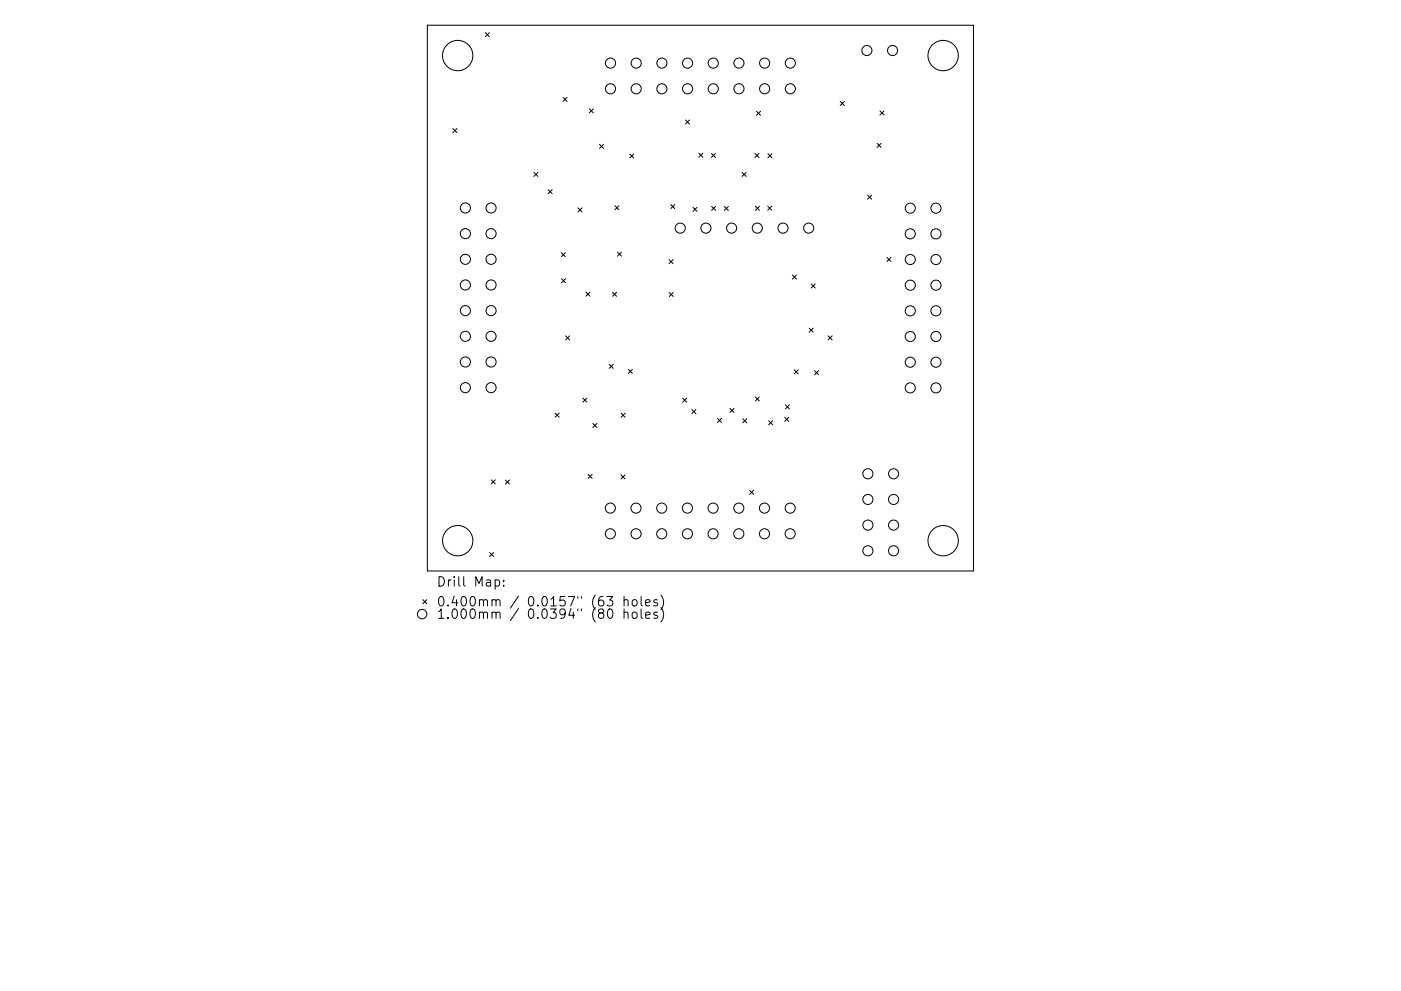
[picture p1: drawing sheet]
<svg xmlns="http://www.w3.org/2000/svg" width="297mm" height="210mm" viewBox="0 0 297 210" stroke-linecap="round" stroke-linejoin="round" font-family="sans-serif">
<defs><g id="words">
<g font-size="2.8">
<text x="92.5" y="125.1">Drill</text>
<text x="100.5" y="125.1">Map:</text>
<text x="92.5" y="129.3">0.400mm</text>
<text x="92.5" y="131.9">1.000mm</text>
<text x="111.9" y="129.3">0.0157&quot;</text>
<text x="111.9" y="131.9">0.0394&quot;</text>
<text x="125.7" y="129.3">(63</text>
<text x="125.7" y="131.9">(80</text>
<text x="132.5" y="129.3">holes)</text>
<text x="132.5" y="131.9">holes)</text>
</g>
</g></defs>
<g fill="none" stroke="#000" stroke-width=".21">
<path d="M90.6 5.4h115.8v115.7h-115.8zM102.9 6.9l.9 .9M103.8 6.9l-.9 .9M96 27.3l.9 .8M96.9 27.3l-.9 .8M113.2 36.6l.9 .8M114.1 36.6l-.9 .8M119.4 20.7l.8 .8M120.2 20.7l-.8 .8M124.9 23.1l.9 .8M125.8 23.1l-.9 .8M127.1 30.6l.9 .9"/>
<path d="M128 30.6l-.9 .9M133.5 32.7l.9 .8M134.4 32.7l-.9 .8M145.3 25.5l.9 .8M146.2 25.5l-.9 .8M148.2 32.5l.8 .9M149 32.5l-.8 .9M150.8 32.6l.9 .8M151.7 32.6l-.9 .8M157.3 36.6l.9 .8M158.2 36.6l-.9 .8M160.1 32.6l.8 .8"/>
<path d="M160.4 23.6l.8 .9M160.9 32.6l-.8 .8M161.2 23.6l-.8 .9M162.8 32.6l.9 .9M163.7 32.6l-.9 .9M178.1 21.5l.9 .9M179 21.5l-.9 .9M186 30.4l.8 .9M186.6 23.5l.8 .9M186.8 30.4l-.8 .9M187.4 23.5l-.8 .9M116.2 40.2l.9 .9"/>
<path d="M117.1 40.2l-.9 .9M119 53.6l.9 .9M119 59.1l.9 .9M119.9 53.6l-.9 .9M119.9 59.1l-.9 .9M122.5 44.1l.9 .9M123.4 44.1l-.9 .9M130.4 43.7l.8 .8M130.9 53.5l.9 .9M131.2 43.7l-.8 .8M131.8 53.5l-.9 .9M141.8 55.1l.9 .8"/>
<path d="M142.2 43.4l.9 .9M142.7 55.1l-.9 .8M143.1 43.4l-.9 .9M146.9 44l.9 .9M147.8 44l-.9 .9M150.9 43.8l.8 .8M151.7 43.8l-.8 .8M153.6 43.8l.8 .9M154.4 43.8l-.8 .9M160.2 43.8l.8 .8M161 43.8l-.8 .8M162.8 43.7l.8 .9"/>
<path d="M163.6 43.7l-.8 .9M168 58.4l.9 .8M168.9 58.4l-.9 .8M184 41.4l.8 .9M184.8 41.4l-.8 .9M188.1 54.6l.8 .9M188.9 54.6l-.8 .9M119.9 71.3l.9 .8M120.8 71.3l-.9 .8M124.2 62l.9 .8M125.1 62l-.9 .8M129.2 77.3l.8 .9"/>
<path d="M129.9 62l.8 .9M130 77.3l-.8 .9M130.7 62l-.8 .9M133.2 78.4l.9 .8M134.1 78.4l-.9 .8M141.9 62l.8 .9M142.7 62l-.8 .9M168.4 78.5l.8 .8M169.2 78.5l-.8 .8M171.6 69.6l.8 .9M172 60.2l.8 .9M172.4 69.6l-.8 .9"/>
<path d="M172.7 78.6l.9 .9M172.8 60.2l-.8 .9M173.6 78.6l-.9 .9M175.6 71.2l.8 .9M176.4 71.2l-.8 .9M117.7 87.7l.9 .8M118.6 87.7l-.9 .8M123.6 84.5l.8 .8M124.4 84.5l-.8 .8M125.7 89.8l.9 .9M126.6 89.8l-.9 .9M131.7 87.7l.8 .8"/>
<path d="M132.5 87.7l-.8 .8M144.7 84.5l.9 .8M145.6 84.5l-.9 .8M146.7 86.9l.8 .9M147.5 86.9l-.8 .9M152.1 88.8l.9 .8M153 88.8l-.9 .8M154.8 86.6l.8 .9M155.6 86.6l-.8 .9M157.5 88.9l.8 .8M158.3 88.9l-.8 .8M160.1 84.2l.9 .9"/>
<path d="M161 84.2l-.9 .9M163 89.3l.8 .8M163.8 89.3l-.8 .8M166.4 88.5l.8 .9M166.5 85.9l.9 .9M167.2 88.5l-.8 .9M167.4 85.9l-.9 .9M103.8 117.2l.9 .9M104.1 101.8l.9 .9M104.7 117.2l-.9 .9M105 101.8l-.9 .9M107.1 101.8l.9 .9"/>
<path d="M108 101.8l-.9 .9M124.7 100.6l.8 .9M125.5 100.6l-.8 .9M131.7 100.8l.8 .8M132.5 100.8l-.8 .8M158.9 104l.9 .9M159.8 104l-.9 .9M89.6 127.2l.9 .9M90.5 127.2l-.9 .9M98.3 122.4v1.7l.3 .3M104.3 127.4l.3-.2 .5 .1 .1 1.3M104.3 130.1a.5 .5 0 0 1 .9 0v1.1"/>
<path d="M105.2 127.5l.3-.3 .4 .1 .1 1.3M105.2 130.1l.3-.2 .4 .1 .1 1.2M109.9 126.5l-1.7 2.5M109.9 129.1l-1.7 2.6M122.5 126.6v.3M122.5 129.2v.4M123.3 126.6v.3M123.3 129.2v.4"/>
<circle cx="97" cy="11.8" r="3.2"/>
<circle cx="129.4" cy="13.4" r="1.07"/>
<circle cx="129.4" cy="18.8" r="1.07"/>
<circle cx="134.9" cy="13.4" r="1.07"/>
<circle cx="134.9" cy="18.8" r="1.07"/>
<circle cx="140.3" cy="13.4" r="1.07"/>
<circle cx="140.3" cy="18.8" r="1.07"/>
<circle cx="145.8" cy="13.4" r="1.07"/>
<circle cx="145.8" cy="18.8" r="1.07"/>
<circle cx="151.2" cy="13.4" r="1.07"/>
<circle cx="151.2" cy="18.8" r="1.07"/>
<circle cx="156.7" cy="13.4" r="1.07"/>
<circle cx="156.7" cy="18.8" r="1.07"/>
<circle cx="162.1" cy="13.4" r="1.07"/>
<circle cx="162.1" cy="18.8" r="1.07"/>
<circle cx="167.6" cy="13.4" r="1.07"/>
<circle cx="167.6" cy="18.8" r="1.07"/>
<circle cx="183.8" cy="10.7" r="1.07"/>
<circle cx="189.2" cy="10.7" r="1.07"/>
<circle cx="200" cy="11.8" r="3.2"/>
<circle cx="98.7" cy="44.1" r="1.07"/>
<circle cx="98.7" cy="55" r="1.07"/>
<circle cx="98.7" cy="49.6" r="1.07"/>
<circle cx="104.1" cy="44.1" r="1.07"/>
<circle cx="104.1" cy="55" r="1.07"/>
<circle cx="104.1" cy="49.6" r="1.07"/>
<circle cx="144.2" cy="48.4" r="1.07"/>
<circle cx="149.7" cy="48.4" r="1.07"/>
<circle cx="155.1" cy="48.4" r="1.07"/>
<circle cx="160.6" cy="48.4" r="1.07"/>
<circle cx="166" cy="48.4" r="1.07"/>
<circle cx="171.5" cy="48.4" r="1.07"/>
<circle cx="193" cy="49.6" r="1.07"/>
<circle cx="193" cy="55.1" r="1.07"/>
<circle cx="193" cy="44.2" r="1.07"/>
<circle cx="198.4" cy="49.6" r="1.07"/>
<circle cx="198.4" cy="55.1" r="1.07"/>
<circle cx="198.4" cy="44.2" r="1.07"/>
<circle cx="98.7" cy="76.8" r="1.07"/>
<circle cx="98.7" cy="65.9" r="1.07"/>
<circle cx="98.7" cy="71.4" r="1.07"/>
<circle cx="98.7" cy="60.5" r="1.07"/>
<circle cx="104.1" cy="76.8" r="1.07"/>
<circle cx="104.1" cy="71.4" r="1.07"/>
<circle cx="104.1" cy="65.9" r="1.07"/>
<circle cx="104.1" cy="60.5" r="1.07"/>
<circle cx="193" cy="60.5" r="1.07"/>
<circle cx="193" cy="76.8" r="1.07"/>
<circle cx="193" cy="66" r="1.07"/>
<circle cx="193" cy="71.4" r="1.07"/>
<circle cx="198.4" cy="66" r="1.07"/>
<circle cx="198.4" cy="76.8" r="1.07"/>
<circle cx="198.4" cy="60.5" r="1.07"/>
<circle cx="198.4" cy="71.4" r="1.07"/>
<circle cx="98.7" cy="82.2" r="1.07"/>
<circle cx="104.1" cy="82.2" r="1.07"/>
<circle cx="193" cy="82.3" r="1.07"/>
<circle cx="198.4" cy="82.3" r="1.07"/>
<circle cx="97" cy="114.7" r="3.2"/>
<circle cx="129.4" cy="107.8" r="1.07"/>
<circle cx="129.4" cy="113.3" r="1.07"/>
<circle cx="134.9" cy="107.8" r="1.07"/>
<circle cx="134.9" cy="113.3" r="1.07"/>
<circle cx="140.3" cy="107.8" r="1.07"/>
<circle cx="140.3" cy="113.3" r="1.07"/>
<circle cx="145.7" cy="107.8" r="1.07"/>
<circle cx="145.7" cy="113.3" r="1.07"/>
<circle cx="151.2" cy="107.8" r="1.07"/>
<circle cx="151.2" cy="113.3" r="1.07"/>
<circle cx="156.6" cy="107.8" r="1.07"/>
<circle cx="156.6" cy="113.3" r="1.07"/>
<circle cx="162.1" cy="107.8" r="1.07"/>
<circle cx="162.1" cy="113.3" r="1.07"/>
<circle cx="167.5" cy="107.8" r="1.07"/>
<circle cx="167.5" cy="113.3" r="1.07"/>
<circle cx="184" cy="116.9" r="1.07"/>
<circle cx="184" cy="106" r="1.07"/>
<circle cx="184" cy="100.5" r="1.07"/>
<circle cx="184" cy="111.4" r="1.07"/>
<circle cx="189.5" cy="116.9" r="1.07"/>
<circle cx="189.5" cy="106" r="1.07"/>
<circle cx="189.5" cy="111.4" r="1.07"/>
<circle cx="189.5" cy="100.5" r="1.07"/>
<circle cx="200" cy="114.7" r="3.2"/>
<circle cx="89.5" cy="130.3" r="1"/>
</g>
<use href="#words"/>
</svg>
